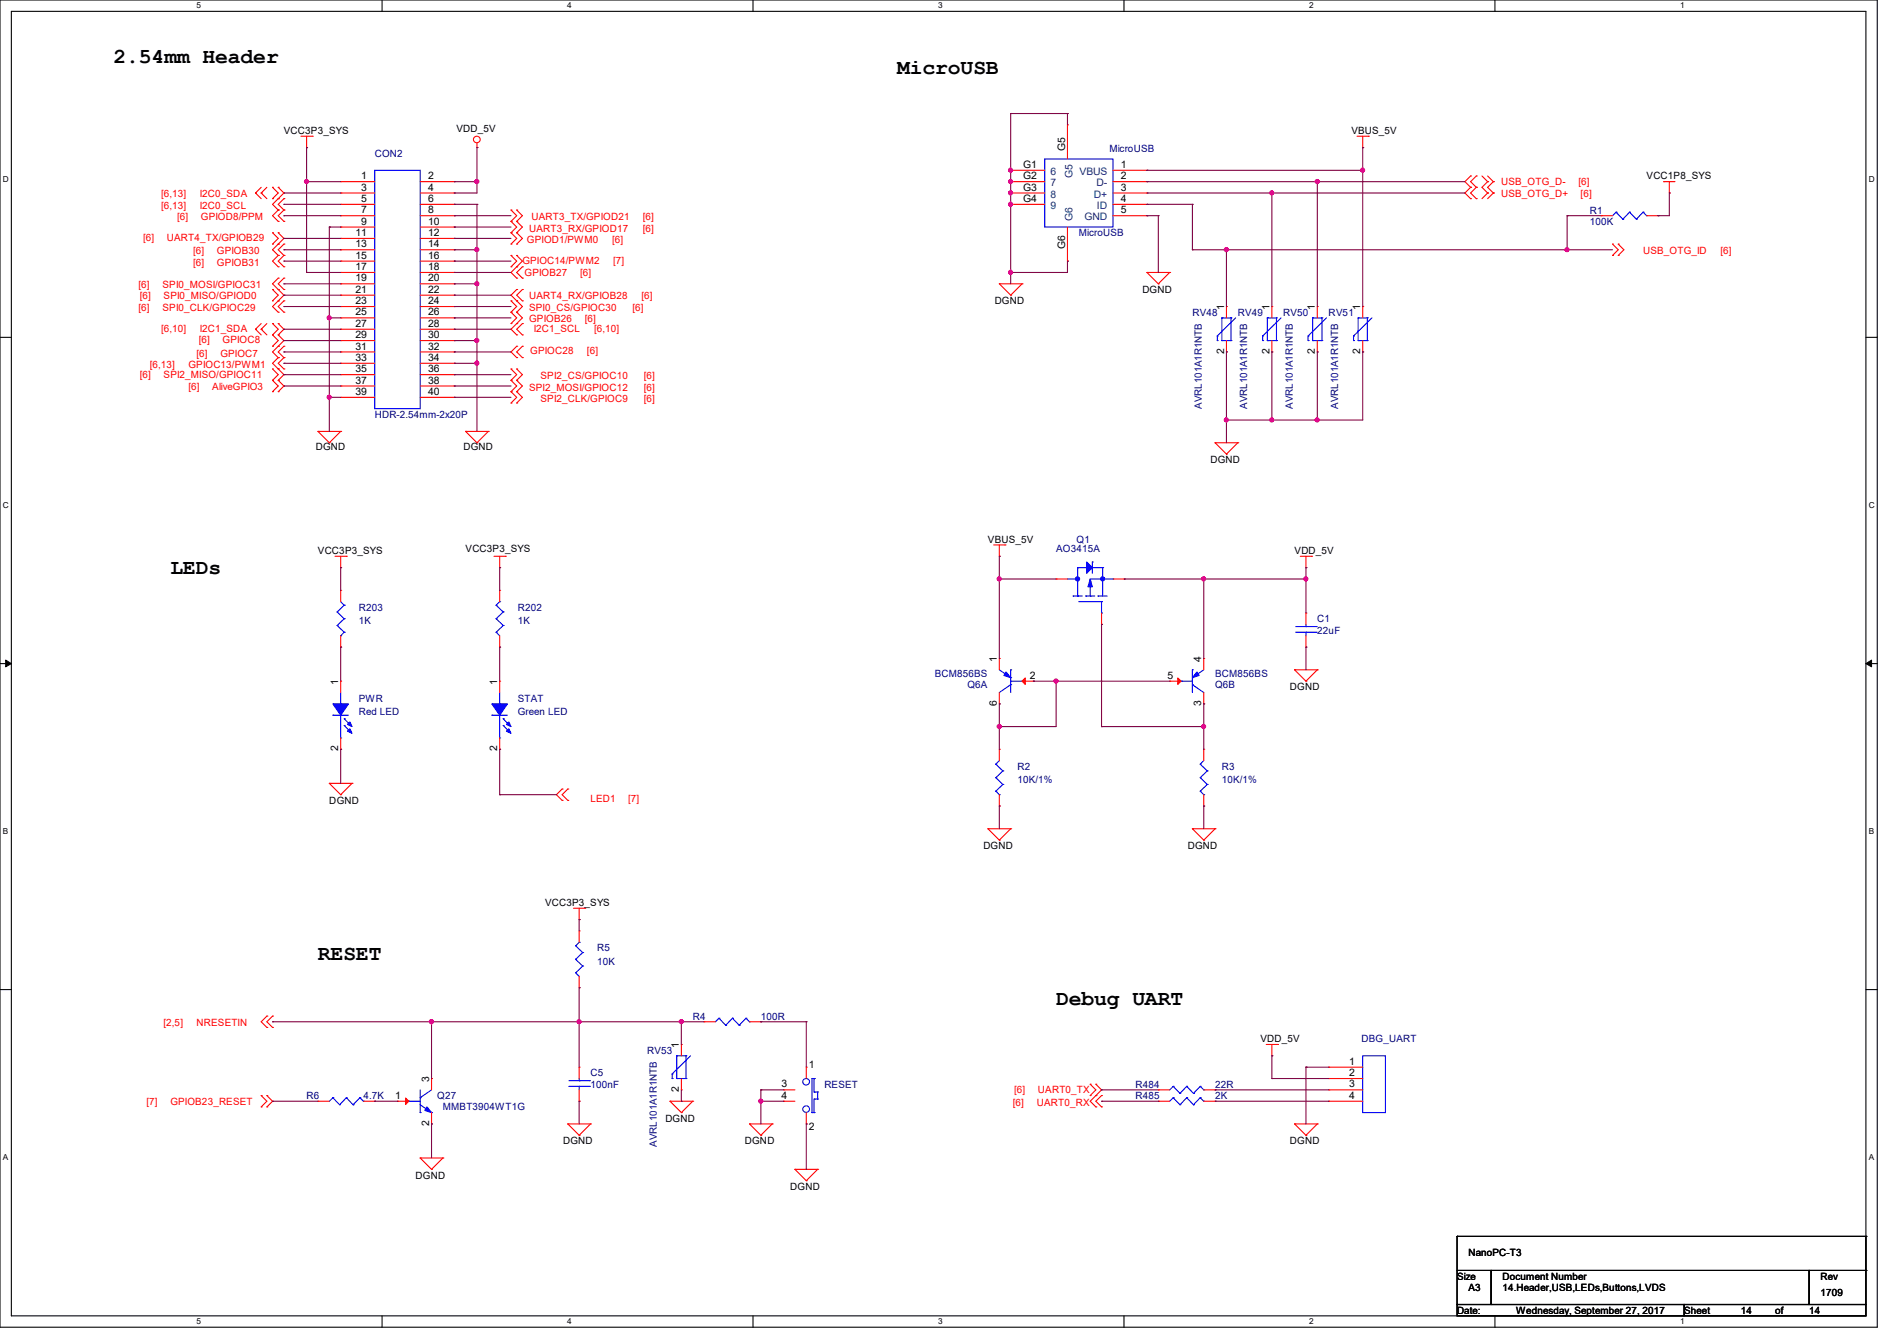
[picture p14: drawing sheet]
<svg xmlns="http://www.w3.org/2000/svg" width="297mm" height="210mm" viewBox="0 0 297 210" stroke-linecap="round" stroke-linejoin="round" font-family="sans-serif">
<defs><g id="words">
<g font-size="3.3">
<text x="17.8" y="9.9">2.54mm Header</text>
<text x="140.5" y="11.6">MicroUSB</text>
<text x="26.7" y="89.9">LEDs</text>
<text x="49.8" y="150.3">RESET</text>
<text x="165.4" y="157.4">Debug UART</text>
</g>
<g font-size="1.6">
<text x="44.4" y="21">VCC3P3_SYS</text>
<text x="71.5" y="20.7">VDD_5V</text>
<text x="166.8" y="23.7" transform="rotate(-90 166.8 23.7)">G5</text>
<text x="211.6" y="21">VBUS_5V</text>
<text x="56.6" y="28.1">1</text>
<text x="56.6" y="29.8">3</text>
<text x="67" y="28.1">2</text>
<text x="67" y="29.8">4</text>
<text x="160.2" y="26.3">G1</text>
<text x="160.2" y="28.1">G2</text>
<text x="160.2" y="29.8">G3</text>
<text x="175.5" y="26.3">1</text>
<text x="175.5" y="28.1">2</text>
<text x="175.5" y="29.8">3</text>
<text x="257.8" y="28.1">VCC1P8_SYS</text>
<text x="56.6" y="31.6">5</text>
<text x="56.6" y="33.4">7</text>
<text x="56.6" y="35.2">9</text>
<text x="67" y="31.6">6</text>
<text x="67" y="33.4">8</text>
<text x="67" y="35.2">10</text>
<text x="160.2" y="31.6">G4</text>
<text x="175.5" y="31.6">4</text>
<text x="175.5" y="33.4">5</text>
<text x="55.7" y="37">11</text>
<text x="55.7" y="38.7">13</text>
<text x="55.7" y="40.5">15</text>
<text x="67" y="37">12</text>
<text x="67" y="38.7">14</text>
<text x="67" y="40.5">16</text>
<text x="166.8" y="38.9" transform="rotate(-90 166.8 38.9)">G6</text>
<text x="55.7" y="42.3">17</text>
<text x="55.7" y="44.1">19</text>
<text x="55.7" y="45.8">21</text>
<text x="55.7" y="47.6">23</text>
<text x="67" y="42.3">18</text>
<text x="67" y="44.1">20</text>
<text x="67" y="45.8">22</text>
<text x="67" y="47.6">24</text>
<text x="155.7" y="47.7">DGND</text>
<text x="178.9" y="45.9">DGND</text>
<text x="55.7" y="49.4">25</text>
<text x="55.7" y="51.2">27</text>
<text x="55.7" y="53">29</text>
<text x="67" y="49.4">26</text>
<text x="67" y="51.2">28</text>
<text x="67" y="53">30</text>
<text x="191.6" y="48.6" transform="rotate(-90 191.6 48.6)">1</text>
<text x="198.8" y="48.6" transform="rotate(-90 198.8 48.6)">1</text>
<text x="205.9" y="48.6" transform="rotate(-90 205.9 48.6)">1</text>
<text x="213" y="48.6" transform="rotate(-90 213 48.6)">1</text>
<text x="55.7" y="54.7">31</text>
<text x="55.7" y="56.5">33</text>
<text x="55.7" y="58.3">35</text>
<text x="67" y="54.7">32</text>
<text x="67" y="56.5">34</text>
<text x="67" y="58.3">36</text>
<text x="191.6" y="55.5" transform="rotate(-90 191.6 55.5)">2</text>
<text x="198.8" y="55.5" transform="rotate(-90 198.8 55.5)">2</text>
<text x="205.9" y="55.5" transform="rotate(-90 205.9 55.5)">2</text>
<text x="213" y="55.5" transform="rotate(-90 213 55.5)">2</text>
<text x="55.7" y="60.1">37</text>
<text x="55.7" y="61.8">39</text>
<text x="67" y="60.1">38</text>
<text x="67" y="61.8">40</text>
<text x="49.4" y="70.4">DGND</text>
<text x="72.6" y="70.4">DGND</text>
<text x="189.5" y="72.6">DGND</text>
<text x="49.8" y="86.8">VCC3P3_SYS</text>
<text x="72.9" y="86.4">VCC3P3_SYS</text>
<text x="154.7" y="85">VBUS_5V</text>
<text x="202.7" y="86.8">VDD_5V</text>
<text x="53" y="107.2" transform="rotate(-90 53 107.2)">1</text>
<text x="77.9" y="107.2" transform="rotate(-90 77.9 107.2)">1</text>
<text x="156.1" y="103.7" transform="rotate(-90 156.1 103.7)">1</text>
<text x="161.2" y="106.3">2</text>
<text x="182.8" y="106.3">5</text>
<text x="188.1" y="103.7" transform="rotate(-90 188.1 103.7)">4</text>
<text x="156.1" y="110.6" transform="rotate(-90 156.1 110.6)">6</text>
<text x="188.1" y="110.6" transform="rotate(-90 188.1 110.6)">3</text>
<text x="202" y="108.1">DGND</text>
<text x="53" y="117.7" transform="rotate(-90 53 117.7)">2</text>
<text x="77.9" y="117.7" transform="rotate(-90 77.9 117.7)">2</text>
<text x="51.6" y="125.9">DGND</text>
<text x="154" y="133">DGND</text>
<text x="186" y="133">DGND</text>
<text x="85.3" y="141.9">VCC3P3_SYS</text>
<text x="106.3" y="164.1" transform="rotate(-90 106.3 164.1)">1</text>
<text x="126.6" y="167.3">1</text>
<text x="197.4" y="163.2">VDD_5V</text>
<text x="211.2" y="166.8">1</text>
<text x="61.9" y="172.1">1</text>
<text x="67.2" y="169.5" transform="rotate(-90 67.2 169.5)">3</text>
<text x="106.3" y="171" transform="rotate(-90 106.3 171)">2</text>
<text x="122.3" y="170.3">3</text>
<text x="122.3" y="172.1">4</text>
<text x="211.2" y="168.5">2</text>
<text x="211.2" y="170.3">3</text>
<text x="211.2" y="172.1">4</text>
<text x="67.2" y="176.4" transform="rotate(-90 67.2 176.4)">2</text>
<text x="88.2" y="179.2">DGND</text>
<text x="104.2" y="175.7">DGND</text>
<text x="116.6" y="179.2">DGND</text>
<text x="126.6" y="176.9">2</text>
<text x="202" y="179.2">DGND</text>
<text x="65.1" y="184.6">DGND</text>
<text x="123.7" y="186.3">DGND</text>
<text x="229.9" y="196.7">NanoPC-T3</text>
<text x="228.1" y="200.4">Size</text>
<text x="229.9" y="202.2">A3</text>
<text x="235.2" y="200.4">Document Number</text>
<text x="235.2" y="202.2">14.Header,USB,LEDs,Buttons,LVDS</text>
<text x="285" y="202.9">1709</text>
<text x="285" y="200.4">Rev</text>
<text x="228.1" y="205.7">Date:</text>
<text x="237.4" y="205.7">Wednesday, September 27, 2017</text>
<text x="263.7" y="205.7">Sheet</text>
<text x="272.6" y="205.7">14</text>
<text x="277.9" y="205.7">of</text>
<text x="283.2" y="205.7">14</text>
</g>
<g font-size="1.6" fill="#00007f">
<text x="173.7" y="23.8">MicroUSB</text>
<text x="58.7" y="24.6">CON2</text>
<text x="248.9" y="33.4">R1</text>
<text x="248.9" y="35.2">100K</text>
<text x="168.9" y="37">MicroUSB</text>
<text x="186.7" y="49.4">RV48</text>
<text x="193.8" y="49.4">RV49</text>
<text x="200.9" y="49.4">RV50</text>
<text x="208" y="49.4">RV51</text>
<text x="58.7" y="65.4">HDR-2.54mm-2x20P</text>
<text x="188.2" y="64" transform="rotate(-90 188.2 64)">AVRL101A1R1NTB</text>
<text x="195.3" y="64" transform="rotate(-90 195.3 64)">AVRL101A1R1NTB</text>
<text x="202.4" y="64" transform="rotate(-90 202.4 64)">AVRL101A1R1NTB</text>
<text x="209.5" y="64" transform="rotate(-90 209.5 64)">AVRL101A1R1NTB</text>
<text x="165.4" y="86.4">AO3415A</text>
<text x="168.6" y="85">Q1</text>
<text x="56.2" y="95.7">R203</text>
<text x="81.1" y="95.7">R202</text>
<text x="56.2" y="97.8">1K</text>
<text x="81.1" y="97.8">1K</text>
<text x="206.2" y="97.4">C1</text>
<text x="206.2" y="99.2">22uF</text>
<text x="146.3" y="106">BCM856BS</text>
<text x="151.5" y="107.8">Q6A</text>
<text x="190.2" y="107.8">Q6B</text>
<text x="190.2" y="106">BCM856BS</text>
<text x="56.2" y="109.9">PWR</text>
<text x="56.2" y="112">Red LED</text>
<text x="81.1" y="109.9">STAT</text>
<text x="81.1" y="112">Green LED</text>
<text x="159.3" y="120.6">R2</text>
<text x="159.3" y="122.7">10K/1%</text>
<text x="191.3" y="120.6">R3</text>
<text x="191.3" y="122.7">10K/1%</text>
<text x="93.5" y="149">R5</text>
<text x="93.5" y="151.1">10K</text>
<text x="108.5" y="159.7">R4</text>
<text x="119.1" y="159.7">100R</text>
<text x="101.3" y="165">RV53</text>
<text x="213.2" y="163.2">DBG_UART</text>
<text x="48" y="172.1">R6</text>
<text x="56.9" y="172.1">4.7K</text>
<text x="68.5" y="172.1">Q27</text>
<text x="69.3" y="173.9">MMBT3904WT1G</text>
<text x="92.5" y="168.6">C5</text>
<text x="92.5" y="170.3">100nF</text>
<text x="129.1" y="170.3">RESET</text>
<text x="177.8" y="172.1">R485</text>
<text x="177.8" y="170.3">R484</text>
<text x="190.2" y="172.1">2K</text>
<text x="190.2" y="170.3">22R</text>
<text x="102.8" y="179.6" transform="rotate(-90 102.8 179.6)">AVRL101A1R1NTB</text>
</g>
<g font-size="1.6" fill="#003f7f">
<text x="164.5" y="27.4">6</text>
<text x="164.5" y="29.2">7</text>
<text x="167.9" y="27.9" transform="rotate(-90 167.9 27.9)">G5</text>
<text x="169" y="27.4">VBUS</text>
<text x="171.7" y="29.2">D-</text>
<text x="164.5" y="30.9">8</text>
<text x="164.5" y="32.7">9</text>
<text x="167.9" y="34.7" transform="rotate(-90 167.9 34.7)">G6</text>
<text x="169.8" y="34.5">GND</text>
<text x="171.3" y="30.9">D+</text>
<text x="171.7" y="32.7">ID</text>
</g>
<g font-size="1.6" fill="#f00">
<text x="235" y="29">USB_OTG_D-</text>
<text x="247.1" y="29">[6]</text>
<text x="25.2" y="32.7">[6,13]</text>
<text x="25.2" y="30.8">[6,13]</text>
<text x="27.7" y="34.5">[6]</text>
<text x="31.3" y="32.7">I2C0_SCL</text>
<text x="31.3" y="30.8">I2C0_SDA</text>
<text x="31.5" y="34.5">GPIOD8/PPM</text>
<text x="83.2" y="34.5">UART3_TX/GPIOD21</text>
<text x="100.6" y="34.5">[6]</text>
<text x="235" y="30.8">USB_OTG_D+</text>
<text x="247.5" y="30.8">[6]</text>
<text x="22.4" y="37.7">[6]</text>
<text x="26.1" y="37.7">UART4_TX/GPIOB29</text>
<text x="30.2" y="39.8">[6]</text>
<text x="30.2" y="41.6">[6]</text>
<text x="34" y="39.8">GPIOB30</text>
<text x="34" y="41.6">GPIOB31</text>
<text x="81.8" y="41.3">GPIOC14/PWM2</text>
<text x="82.5" y="38.1">GPIOD1/PWM0</text>
<text x="82.8" y="36.3">UART3_RX/GPIOD17</text>
<text x="95.8" y="38.1">[6]</text>
<text x="96" y="41.3">[7]</text>
<text x="100.6" y="36.3">[6]</text>
<text x="257.3" y="39.8">USB_OTG_ID</text>
<text x="269.4" y="39.8">[6]</text>
<text x="21.7" y="45.2">[6]</text>
<text x="21.9" y="46.8">[6]</text>
<text x="25.4" y="45.2">SPI0_MOSI/GPIOC31</text>
<text x="25.6" y="46.8">SPI0_MISO/GPIOD0</text>
<text x="82.1" y="43.2">GPIOB27</text>
<text x="82.8" y="46.8">UART4_RX/GPIOB28</text>
<text x="90.8" y="43.2">[6]</text>
<text x="100.5" y="46.8">[6]</text>
<text x="21.7" y="48.7">[6]</text>
<text x="25.2" y="51.9">[6,10]</text>
<text x="25.4" y="48.7">SPI0_CLK/GPIOC29</text>
<text x="31.1" y="53.7">[6]</text>
<text x="31.3" y="51.9">I2C1_SDA</text>
<text x="34.8" y="53.7">GPIOC8</text>
<text x="82.8" y="50.5">GPIOB26</text>
<text x="82.8" y="48.7">SPI0_CS/GPIOC30</text>
<text x="83.6" y="51.9">I2C1_SCL</text>
<text x="91.6" y="50.5">[6]</text>
<text x="93" y="51.9">[6,10]</text>
<text x="99" y="48.7">[6]</text>
<text x="21.9" y="59.2">[6]</text>
<text x="23.5" y="57.6">[6,13]</text>
<text x="25.6" y="59.2">SPI2_MISO/GPIOC11</text>
<text x="29.5" y="57.6">GPIOC13/PWM1</text>
<text x="30.8" y="55.8">[6]</text>
<text x="34.5" y="55.8">GPIOC7</text>
<text x="83" y="55.5">GPIOC28</text>
<text x="84.6" y="59.4">SPI2_CS/GPIOC10</text>
<text x="91.9" y="55.5">[6]</text>
<text x="100.8" y="59.4">[6]</text>
<text x="29.5" y="61">[6]</text>
<text x="33.2" y="61">AliveGPIO3</text>
<text x="82.8" y="61.2">SPI2_MOSI/GPIOC12</text>
<text x="84.6" y="62.9">SPI2_CLK/GPIOC9</text>
<text x="100.8" y="62.9">[6]</text>
<text x="100.8" y="61.2">[6]</text>
<text x="92.5" y="125.6">LED1</text>
<text x="98.3" y="125.6">[7]</text>
<text x="25.6" y="160.7">[2,5]</text>
<text x="30.8" y="160.7">NRESETIN</text>
<text x="22.9" y="173">[7]</text>
<text x="26.7" y="173">GPIOB23_RESET</text>
<text x="158.6" y="173.2">[6]</text>
<text x="158.8" y="171.2">[6]</text>
<text x="162.3" y="173.2">UART0_RX</text>
<text x="162.5" y="171.2">UART0_TX</text>
</g>
<g font-size="1.3">
<text x="30.8" y="1.3">5</text>
<text x="88.8" y="1.3">4</text>
<text x="146.9" y="1.3">3</text>
<text x="205" y="1.3">2</text>
<text x="263.1" y="1.3">1</text>
<text x=".5" y="28.4">D</text>
<text x="292.6" y="28.4">D</text>
<text x=".5" y="79.5">C</text>
<text x="292.6" y="79.5">C</text>
<text x=".5" y="130.6">B</text>
<text x="292.6" y="130.6">B</text>
<text x=".5" y="181.7">A</text>
<text x="292.6" y="181.7">A</text>
<text x="30.8" y="207.4">5</text>
<text x="88.8" y="207.4">4</text>
<text x="146.9" y="207.4">3</text>
<text x="205" y="207.4">2</text>
<text x="263.1" y="207.4">1</text>
</g>
</g></defs>
<path d="M0 0h293.9v207.9h-293.9zM1.8 1.8h290.3v204.3h-290.3z" fill="none" stroke="#000" stroke-width=".17"/>
<g fill="#fff">
<path d="M30.8 .2h.7v1.4h-.7z"/>
<path d="M30.8 206.2h.7v1.4h-.7z"/>
</g>
<path d="M59.8 0v1.8M59.8 206.1v1.8" fill="none" stroke="#000" stroke-width=".17"/>
<g fill="#fff">
<path d="M88.8 .2h.7v1.4h-.7z"/>
<path d="M88.8 206.2h.7v1.4h-.7z"/>
</g>
<path d="M117.9 0v1.8M117.9 206.1v1.8" fill="none" stroke="#000" stroke-width=".17"/>
<g fill="#fff">
<path d="M146.9 .2h.7v1.4h-.7z"/>
<path d="M146.9 206.2h.7v1.4h-.7z"/>
</g>
<path d="M176 0v1.8M176 206.1v1.8" fill="none" stroke="#000" stroke-width=".17"/>
<g fill="#fff">
<path d="M205 .2h.7v1.4h-.7z"/>
<path d="M205 206.2h.7v1.4h-.7z"/>
</g>
<path d="M234.1 0v1.8M234.1 206.1v1.8" fill="none" stroke="#000" stroke-width=".17"/>
<g fill="#fff">
<path d="M263.1 .2h.6v1.4h-.6z"/>
<path d="M263.1 206.2h.6v1.4h-.6z"/>
<path d="M.5 27.3h.9v1.4h-.9z"/>
<path d="M292.6 27.3h.9v1.4h-.9z"/>
<path d="M.5 78.4h.9v1.4h-.9z"/>
<path d="M292.6 78.4h.9v1.4h-.9z"/>
</g>
<path d="M0 52.8h1.8M292.1 52.8h1.8" fill="none" stroke="#000" stroke-width=".17"/>
<g fill="#fff">
<path d="M.5 129.5h.8v1.4h-.8z"/>
<path d="M292.6 129.5h.8v1.4h-.8z"/>
</g>
<path d="M0 103.9h1.8M292.1 103.9h1.8" fill="none" stroke="#000" stroke-width=".17"/>
<path d="M.9 103.4l.9 .5-.9 .5zM292.1 103.9l.9-.5v1z" fill="#000" stroke="#000" stroke-width=".16"/>
<g fill="#fff">
<path d="M.5 180.5h.8v1.4h-.8z"/>
<path d="M292.6 180.5h.8v1.4h-.8z"/>
</g>
<g fill="none" stroke="#000" stroke-width=".17">
<path d="M0 155h1.8M292.1 155h1.8M228.1 199h5.4v5.3h-5.4zM228.1 193.6h.1M228.1 193.6v5.4M228.1 193.6h64M233.5 199h49.8v5.3h-49.8zM283.3 199h8.8v5.3h-8.8zM292.1 193.6h.1M292.1 199h.1M292.1 193.6v5.4M228.1 204.3h35.6v1.8h-35.6z"/>
<path d="M263.7 204.3h28.4v1.8h-28.4z"/>
</g>
<g fill="none" stroke="#f00" stroke-width=".17">
<path d="M167.1 19.6h.1M167.1 19.6v5.3M40 30.2h.1M40 30.2l.9 .9M40.9 30.2h.1M40.9 30.2l.9 .9M40.9 29.3l-.9 .9M41.8 29.3l-.9 .9M42.7 38.2h.1M42.7 36.4h.1M42.7 31.1h.1M42.7 29.3h.1"/>
<path d="M42.7 36.4l.9 .9-.9 .9M42.7 29.3l.9 .9-.9 .9M43.6 32.9h.1M43.6 34.7h.1M43.6 36.4h.1M43.6 38.2h.1M43.6 31.1h.1M43.6 29.3h.1M43.6 32.9l-.9 .9 .9 .9M43.6 36.4l.9 .9-1.8 1.8 .9 .9M43.6 29.3l.9 .9-1.8 1.8 .9 .9M44.5 32.9h.1"/>
<path d="M44.5 34.7h.1M44.5 38.2h.1M44.5 31.1h.1M44.5 32.9l-.9 .9 .9 .9M44.5 38.2l-.9 .9 .9 .9M44.5 31.1l-.9 .9 .9 .9M47.1 21.3h1.8M48 23.1h.1M48 21.3v1.8M48.9 21.3h.1M53.3 28.4h.1M53.3 30.2h.1"/>
<path d="M53.3 32h.1M53.3 33.8h.1M53.3 35.6h.1M53.3 37.3h.1M53.3 39.1h.1M53.3 28.4h5.4M53.3 30.2h5.4M53.3 32h5.4M53.3 33.8h5.4M53.3 35.6h5.4M53.3 37.3h5.4M53.3 39.1h5.4"/>
<path d="M65.8 28.4h5.3M65.8 30.2h5.3M65.8 32h5.3M65.8 33.8h5.3M65.8 35.6h5.3M65.8 37.3h5.3M65.8 39.1h5.3M71.1 28.4h.1M71.1 30.2h.1M71.1 32h.1M71.1 33.8h.1M71.1 35.6h.1"/>
<path d="M71.1 37.3h.1M71.1 39.1h.1M74.7 23.1h.1M74.7 22.4v.7M80 34.7h.1M80 36.4h.1M80 32.9h.1M80 38.2h.1M80 34.7l.9 .9-.9 .8M80 32.9l.9 .9-.9 .9M80 36.4l.9 .9-.9 .9M80.9 34.7h.1"/>
<path d="M80.9 36.4h.1M80.9 32.9h.1M80.9 38.2h.1M80.9 34.7l.9 .9-.9 .8M80.9 32.9l.9 .9-.9 .9M80.9 36.4l.9 .9-.9 .9M158.2 26.7h.1M158.2 28.4h.1M158.2 30.2h.1M158.2 32h.1M158.2 28.4h5.4M158.2 26.7h5.4"/>
<path d="M158.2 30.2h5.4M158.2 32h5.4M167.1 35.6v5.3M174.2 28.4h5.4M174.2 26.7h5.4M174.2 30.2h5.4M174.2 32h5.4M174.2 33.8h5.4M179.6 26.7h.1M179.6 28.4h.1M179.6 30.2h.1M179.6 32h.1"/>
<path d="M179.6 33.8h.1M212.5 21.3h1.7M213.4 23.1h.1M213.4 21.3v1.8M214.2 21.3h.1M230.3 27.6h.1M230.3 29.3h.1M230.3 31.1h.1M230.3 27.6l-.9 .8 .9 .9M230.3 29.3l-.9 .9 .9 .9M231.1 29.3h.1M231.1 27.6h.1"/>
<path d="M231.1 31.1h.1M231.1 27.6l-.8 .8 .8 .9M231.1 29.3l-.8 .9 .8 .9M232 27.6l.9 .8M232.9 28.4h.1M232.9 30.2h.1M232.9 30.2l-.9 .9M232.9 28.4l-.9 .9 .9 .9M232.9 27.6l.9 .8M233.8 28.4h.1M233.8 30.2h.1M233.8 28.4l-.9 .9 .9 .9"/>
<path d="M233.8 30.2l-.9 .9M250.7 33.8h.1M250.7 33.8h1.8M252.5 38.2h.1M252.5 38.2l.9 .9-.9 .9M253.4 38.2h.1M253.4 38.2l.9 .9-.9 .9M257.8 33.8h1.8M259.6 33.8h.1M260.5 28.4h.1M260.5 28.4h1.8M261.4 30.2h.1"/>
<path d="M261.4 28.4v1.8M40 51.6h.1M40 51.6l.9 .9M40.9 51.6h.1M40.9 50.7l-.9 .9M40.9 51.6l.9 .9M41.8 50.7l-.9 .9M42.7 52.5h.1M42.7 54.2h.1M42.7 59.6h.1M42.7 47.1h.1M42.7 45.3h.1"/>
<path d="M42.7 50.7h.1M42.7 57.8h.1M42.7 52.5l.9 .8-.9 .9M42.7 59.6l.9 .9-.9 .8M42.7 45.3l.9 .9-.9 .9M42.7 50.7l.9 .9-.9 .9M42.7 57.8l.9 .9-.9 .9M43.6 56h.1M43.6 57.8h.1M43.6 40h.1M43.6 41.8h.1M43.6 54.2h.1"/>
<path d="M43.6 52.5h.1M43.6 59.6h.1M43.6 47.1h.1M43.6 48.9h.1M43.6 43.6h.1M43.6 45.3h.1M43.6 50.7h.1M43.6 56l-.9 .9 .9 .9M43.6 40l-.9 .9 .9 .9M43.6 52.5l.9 .8-1.8 1.8 .9 .9M43.6 59.6l.9 .9-.9 .8M43.6 43.6l-.9 .8 1.8 1.8-1.8 1.8 .9 .9"/>
<path d="M43.6 50.7l.9 .9-.9 .9M43.6 57.8l.9 .9-.9 .9M44.5 56h.1M44.5 57.8h.1M44.5 40h.1M44.5 41.8h.1M44.5 54.2h.1M44.5 47.1h.1M44.5 48.9h.1M44.5 43.6h.1M44.5 45.3h.1M44.5 56l-.9 .9 .9 .9"/>
<path d="M44.5 40l-.9 .9 .9 .9M44.5 54.2l-.9 .9 .9 .9M44.5 47.1l-.9 .9 .9 .9M44.5 43.6l-.9 .8 .9 .9M53.3 40.9h.1M53.3 42.7h.1M53.3 44.4h.1M53.3 46.2h.1M53.3 48h.1M53.3 49.8h.1M53.3 51.6h.1M53.3 53.3h.1"/>
<path d="M53.3 55.1h.1M53.3 56.9h.1M53.3 58.7h.1M53.3 44.4h5.4M53.3 42.7h5.4M53.3 40.9h5.4M53.3 46.2h5.4M53.3 48h5.4M53.3 49.8h5.4M53.3 51.6h5.4M53.3 53.3h5.4M53.3 55.1h5.4"/>
<path d="M53.3 56.9h5.4M53.3 58.7h5.4M65.8 44.4h5.3M65.8 42.7h5.3M65.8 40.9h5.3M65.8 46.2h5.3M65.8 48h5.3M65.8 49.8h5.3M65.8 51.6h5.3M65.8 53.3h5.3M65.8 55.1h5.3M65.8 56.9h5.3"/>
<path d="M65.8 58.7h5.3M71.1 40.9h.1M71.1 42.7h.1M71.1 44.4h.1M71.1 46.2h.1M71.1 48h.1M71.1 49.8h.1M71.1 51.6h.1M71.1 53.3h.1M71.1 55.1h.1M71.1 56.9h.1M71.1 58.7h.1"/>
<path d="M80 48.9h.1M80 50.7h.1M80 41.8h.1M80 40h.1M80 47.1h.1M80 59.6h.1M80 57.8h.1M80 48.9l.9 .9-.9 .9M80 40l.9 .9-.9 .9M80 47.1l.9 .9-.9 .9M80 59.6l.9 .9-.9 .8M80 57.8l.9 .9-.9 .9"/>
<path d="M80.9 41.8h.1M80.9 43.6h.1M80.9 48.9h.1M80.9 50.7h.1M80.9 40h.1M80.9 56h.1M80.9 54.2h.1M80.9 45.3h.1M80.9 47.1h.1M80.9 52.5h.1M80.9 59.6h.1M80.9 57.8h.1"/>
<path d="M80.9 40l.9 .9-1.8 1.8 .9 .9M80.9 48.9l.9 .9-1.8 1.8 .9 .9M80.9 54.2l-.9 .9 .9 .9M80.9 45.3l-.9 .9 1.8 1.8-.9 .9M80.9 59.6l.9 .9-.9 .8M80.9 57.8l.9 .9-.9 .9M81.8 43.6h.1M81.8 41.8h.1M81.8 54.2h.1M81.8 56h.1M81.8 47.1h.1M81.8 45.3h.1"/>
<path d="M81.8 50.7h.1M81.8 52.5h.1M81.8 41.8l-.9 .9 .9 .9M81.8 54.2l-.9 .9 .9 .9M81.8 45.3l-.9 .9 .9 .9M81.8 50.7l-.9 .9 .9 .9M156.5 44.4h.1M156.5 44.4h3.5M156.5 44.4l1.7 1.8M158.2 46.2h.1M160 44.4h.1M160 44.4l-1.8 1.8"/>
<path d="M167.1 40.9h.1M179.6 42.7h.1M179.6 42.7h3.5M179.6 42.7l1.8 1.7M181.4 44.4h.1M183.1 42.7h.1M183.1 42.7l-1.7 1.7M192 48h.1M192 55.1h.1M192 48v1.8M192 53.3v1.8M199.1 48h.1"/>
<path d="M199.1 55.1h.1M199.1 48v1.8M199.1 53.3v1.8M206.2 48h.1M206.2 55.1h.1M206.2 48v1.8M206.2 53.3v1.8M213.4 48h.1M213.4 55.1h.1M213.4 48v1.8M213.4 53.3v1.8M252.5 40h.1"/>
<path d="M253.4 40h.1M42.7 61.3h.1M43.6 61.3h.1M49.8 67.6h.1M49.8 67.6h3.5M49.8 67.6l1.8 1.7M51.6 69.3h.1M53.3 67.6h.1M53.3 60.5h.1M53.3 62.2h.1M53.3 67.6l-1.7 1.7M53.3 60.5h5.4"/>
<path d="M53.3 62.2h5.4M65.8 60.5h5.3M65.8 62.2h5.3M71.1 60.5h.1M71.1 62.2h.1M72.9 67.6h.1M72.9 67.6h3.6M72.9 67.6l1.8 1.7M74.7 69.3h.1M76.5 67.6h.1M76.5 67.6l-1.8 1.7M80 61.3h.1"/>
<path d="M80 63.1h.1M80 61.3l.9 .9-.9 .9M80.9 61.3h.1M80.9 63.1h.1M80.9 61.3l.9 .9-.9 .9M190.2 69.3h.1M190.2 69.3h3.6M190.2 69.3l1.8 1.8M192 71.1h.1M193.8 69.3h.1M193.8 69.3l-1.8 1.8M52.5 87.1h1.7"/>
<path d="M53.3 88.9h.1M53.3 92.5h.1M53.3 87.1v1.8M53.3 92.5v1.7M53.3 99.6v1.7M54.2 87.1h.1M77.3 87.1h1.8M78.2 88.9h.1M78.2 92.5h.1M78.2 87.1v1.8M78.2 92.5v1.7M78.2 99.6v1.7"/>
<path d="M79.1 87.1h.1M155.6 85.3h1.8M156.5 87.1h.1M156.5 85.3v1.8M157.4 85.3h.1M165.4 90.7h.1M165.4 90.7h1.7M172.5 97.8h.1M172.5 96v1.8M174.2 90.7h1.8M176 90.7h.1M203.6 87.1h1.8"/>
<path d="M204.5 88.9h.1M204.5 96h.1M204.5 87.1v1.8M204.5 96v1.8M204.5 99.6v1.7M205.4 87.1h.1M53.3 106.7h.1M53.3 117.3h.1M53.3 101.3h.1M53.3 106.7v1.8M53.3 115.6v1.7M78.2 106.7h.1"/>
<path d="M78.2 117.3h.1M78.2 101.3h.1M78.2 106.7v1.8M78.2 115.6v1.7M156.5 117.3h.1M156.5 110.2h.1M156.5 103.1h.1M156.5 103.1v1.8M156.5 108.5v1.7M156.5 117.3v1.8M160 106.7h1.8M161.8 106.7h.1"/>
<path d="M183.1 106.7h.1M183.1 106.7h1.8M188.5 110.2h.1M188.5 103.1h.1M188.5 117.3h.1M188.5 103.1v1.8M188.5 108.5v1.7M188.5 117.3v1.8M202.7 104.9h.1M202.7 104.9h3.5M202.7 104.9l1.8 1.8M204.5 106.7h.1"/>
<path d="M204.5 101.3h.1M206.2 104.9h.1M206.2 104.9l-1.7 1.8M51.6 122.7h.1M51.6 122.7h3.5M51.6 122.7l1.7 1.8M53.3 124.5h.1M55.1 122.7h.1M55.1 122.7l-1.8 1.8M88 123.6h.1M88 125.3h.1M88 123.6l-.9 .9 .9 .8"/>
<path d="M88.9 125.3h.1M88.9 123.6h.1M88.9 123.6l-.9 .9 .9 .8M154.7 129.8h.1M154.7 129.8h3.5M154.7 129.8l1.8 1.8M156.5 131.6h.1M156.5 126.2h.1M156.5 124.5v1.7M158.2 129.8h.1M158.2 129.8l-1.7 1.8M186.7 129.8h.1"/>
<path d="M186.7 129.8h3.5M186.7 129.8l1.8 1.8M188.5 131.6h.1M188.5 126.2h.1M188.5 124.5v1.7M190.2 129.8h.1M190.2 129.8l-1.7 1.8M41.8 159.1h.1M41.8 159.1l-.9 .9 .9 .9M42.7 159.1h.1M42.7 159.1l-.9 .9 .9 .9M89.8 142.2h1.8"/>
<path d="M90.7 144h.1M90.7 154.7h.1M90.7 145.8h.1M90.7 142.2v1.8M90.7 145.8v1.8M90.7 152.9v1.8M91.6 142.2h.1M40.9 171.6h.1M40.9 173.4h.1M40.9 171.6l.9 .9-.9 .9M41.8 160.9h.1M41.8 173.4h.1"/>
<path d="M41.8 171.6h.1M41.8 171.6l.9 .9-.9 .9M42.7 160.9h.1M49.8 172.5h.1M49.8 172.5h1.8M56.9 172.5h1.8M58.7 172.5h.1M62.2 172.5h.1M62.2 172.5h1.8M67.6 176h.1M67.6 168.9h.1M67.6 168.9v1.8"/>
<path d="M67.6 174.2v1.8M88.9 176h.1M88.9 176h3.6M88.9 176l1.8 1.8M90.7 177.8h.1M90.7 167.1h.1M90.7 172.5h.1M90.7 167.1v1.8M90.7 170.7v1.8M92.5 176h.1M92.5 176l-1.8 1.8M104.9 172.5h.1"/>
<path d="M104.9 172.5h3.6M104.9 172.5l1.8 1.7M106.7 174.2h.1M106.7 163.6h.1M106.7 170.7h.1M106.7 163.6v1.8M106.7 168.9v1.8M108.5 172.5h.1M108.5 172.5l-1.8 1.7M110.2 160h.1M110.2 160h1.8M117.3 176h.1"/>
<path d="M117.3 176h3.6M117.3 176l1.8 1.8M117.3 160h1.8M119.1 177.8h.1M119.1 160h.1M120.9 176h.1M120.9 176l-1.8 1.8M122.7 170.7h.1M122.7 172.5h.1M122.7 172.5h1.8M122.7 170.7h1.8M126.2 167.1h.1"/>
<path d="M126.2 176h.1M126.2 167.1v1.8M126.2 174.2v1.8M170.7 171.6h.1M170.7 169.8h.1M170.7 169.8l.9 .9-.9 .9M171.6 169.8h.1M171.6 171.6h.1M171.6 173.4h.1M171.6 169.8l.9 .9-1.8 1.8 .9 .9M172.5 171.6h.1M172.5 173.4h.1"/>
<path d="M172.5 171.6l-.9 .9 .9 .9M181.4 172.5h.1M181.4 170.7h.1M181.4 172.5h1.7M181.4 170.7h1.7M188.5 172.5h1.7M188.5 170.7h1.7M190.2 172.5h.1M190.2 170.7h.1M198.2 163.6h1.8M199.1 165.4h.1M199.1 163.6v1.8"/>
<path d="M200 163.6h.1M202.7 176h.1M202.7 176h3.5M202.7 176l1.8 1.8M204.5 177.8h.1M206.2 176h.1M206.2 176l-1.7 1.8M208 167.1h.1M208 168.9h.1M208 170.7h.1M208 172.5h.1M208 172.5h5.4"/>
<path d="M208 170.7h5.4M208 167.1h5.4M208 168.9h5.4M65.8 181.4h.1M65.8 181.4h3.5M65.8 181.4l1.8 1.7M67.6 183.1h.1M69.3 181.4h.1M69.3 181.4l-1.7 1.7M124.5 183.1h.1M124.5 183.1h3.5M124.5 183.1l1.7 1.8"/>
<path d="M126.2 184.9h.1M128 183.1h.1M128 183.1l-1.8 1.8"/>
<circle cx="74.7" cy="21.8" r=".52"/>
</g>
<g fill="none" stroke="#00f" stroke-width=".17">
<path d="M58.7 26.7h7.1v37.3h-7.1zM163.6 24.9h10.6v10.7h-10.6zM253 33.2h.1M253 33.2l-.5 .6M253 33.2l1.1 1.1M254.1 34.3h.1M255.1 33.2h.1M255.1 33.2l-1 1.1M255.1 33.2l1.1 1.1M256.2 34.3h.1M257.3 33.2h.1M257.3 33.2l-1.1 1.1"/>
<path d="M257.3 33.2l.5 .6M257.8 33.8h.1M190.6 52.6h.1M190.6 53.3h.1M190.6 52.6v.7M191.3 53.3h.1M191.3 49.8h.1M191.3 49.8h1.4M191.3 53.3h1.4M191.3 49.8v3.5M192.7 49.8h.1M192.7 53.3h.1"/>
<path d="M192.7 49.8v3.5M193.5 49.8l-2.9 2.8M197.7 52.6h.1M197.7 53.3h.1M197.7 52.6v.7M198.4 53.3h.1M198.4 49.8h.1M198.4 49.8h1.5M198.4 53.3h1.5M198.4 49.8v3.5M199.9 49.8h.1M199.9 53.3h.1"/>
<path d="M199.9 49.8v3.5M200.6 49.8l-2.9 2.8M204.8 52.6h.1M204.8 53.3h.1M204.8 52.6v.7M205.5 53.3h.1M205.5 49.8h.1M205.5 49.8h1.5M205.5 53.3h1.5M205.5 49.8v3.5M207 49.8h.1M207 53.3h.1"/>
<path d="M207 49.8v3.5M207.7 49.8l-2.9 2.8M211.9 52.6h.1M211.9 53.3h.1M211.9 52.6v.7M212.6 53.3h.1M212.6 49.8h.1M212.6 49.8h1.5M212.6 53.3h1.5M212.6 49.8v3.5M214.1 49.8h.1M214.1 53.3h.1"/>
<path d="M214.1 49.8v3.5M214.8 49.8l-2.9 2.8M52.8 95.8h.1M52.8 98h.1M52.8 95.8l1.1 1.1M52.8 98l1.1 1M53.3 99.6h.1M53.3 94.2l.6 .6M53.9 94.8h.1M53.9 96.9h.1M53.9 99h.1M53.9 94.8l-1.1 1"/>
<path d="M53.9 96.9l-1.1 1.1M53.9 99l-.6 .6M77.7 99h.1M77.7 96.9h.1M77.7 94.8h.1M77.7 99l.5 .6M77.7 96.9l1.1 1.1M77.7 94.8l1.1 1M78.2 94.2h.1M78.2 94.2l-.5 .6M78.8 98h.1M78.8 95.8h.1"/>
<path d="M78.8 98l-1.1 1M78.8 95.8l-1.1 1.1M167.1 90.7h1.6M168 93.3h.1M168 93.3h1.5M168.7 93.3h.1M168.7 90.7h.1M168.9 94.2h3.6M170 93.3h.1M170 93.3h1.4M170.1 88.9h.1M170.1 88.9h-1.4v4.4"/>
<path d="M170.7 93.3h.1M170.7 90.7h3.5M170.7 91.6v1.7M171 88h.1M171 88.9h1.6M171 88v1.8M171.9 93.3h.1M171.9 93.3h1.5M172.5 94.2h.1M172.5 96h.1M172.5 94.2v1.8M172.6 88.9h.1"/>
<path d="M172.6 88.9v4.4M174.2 90.7h.1M202.9 99h3.2M202.9 98.1h3.2M204.5 98.1h.1M204.5 99h.1M204.5 97.8v.3M204.5 99v.6M206.1 99h.1M206.1 98.1h.1M52.1 112h.1M52.1 112h2.5"/>
<path d="M53.3 110.2h.1M53.3 115.6h.1M53.3 108.5v1.7M53.3 112v3.6M53.9 112.6h.1M53.9 113.6h.1M53.9 112.6l1 1M53.9 113.6l1 1.1M77 112h.1M77 112h2.5M78.2 110.2h.1M78.2 115.6h.1"/>
<path d="M78.2 108.5v1.7M78.2 112v3.6M78.8 112.6h.1M78.8 113.6h.1M78.8 112.6l1 1M78.8 113.6l1 1.1M155.9 119.7h.1M155.9 119.7l1.1 1M156.5 119.1l-.6 .6M156.5 104.9l1.7 1.2M158.2 104.9h.1M158.2 106.1h.1"/>
<path d="M158.2 107.2h.1M158.2 106.7h1.8M158.2 104.9v3.6M158.2 107.2l-1.7 1.3M160 106.7h.1M184.9 106.7h.1M184.9 106.7h1.8M186.7 104.9h.1M186.7 106.1h.1M186.7 107.2h.1M186.7 104.9v3.6M186.7 107.2l1.8 1.3"/>
<path d="M187.9 119.7h.1M187.9 119.7l1.1 1M188.5 104.9l-1.8 1.2M188.5 119.1l-.6 .6M155.9 121.8h.1M155.9 123.9h.1M155.9 121.8l1.1 1.1M155.9 123.9l.6 .6M156.5 124.5h.1M157 120.7h.1M157 122.9h.1M157 120.7l-1.1 1.1"/>
<path d="M157 122.9l-1.1 1M187.9 121.8h.1M187.9 123.9h.1M187.9 121.8l1.1 1.1M187.9 123.9l.6 .6M188.5 124.5h.1M189 120.7h.1M189 122.9h.1M189 120.7l-1.1 1.1M189 122.9l-1.1 1M90.1 152.4h.1M90.1 150.2h.1"/>
<path d="M90.1 148.1h.1M90.1 152.4l.6 .5M90.1 150.2l1.1 1.1M90.1 148.1l1.1 1.1M90.7 147.6h.1M90.7 147.6l-.6 .5M91.2 151.3h.1M91.2 149.2h.1M91.2 151.3l-1.1 1.1M91.2 149.2l-1.1 1M112.6 159.5h.1M112.6 159.5l-.6 .5"/>
<path d="M112.6 159.5l1 1.1M114.7 159.5h.1M114.7 159.5l-1.1 1.1M114.7 159.5l1 1.1M116.8 159.5h.1M116.8 159.5l-1.1 1.1M116.8 159.5l.5 .5M52.1 171.9h.1M52.1 171.9l-.5 .6M52.1 171.9l1.1 1.1M53.2 173h.1M54.2 171.9h.1"/>
<path d="M54.2 171.9l-1 1.1M54.2 171.9l1.1 1.1M55.3 173h.1M56.3 171.9h.1M56.3 171.9l-1 1.1M56.3 171.9l.6 .6M56.9 172.5h.1M64 172.5h.1M64 172.5h1.8M65.8 171.9h.1M65.8 174.2h.1M65.8 173l1.8 1.2"/>
<path d="M65.8 170.7v3.5M67.6 174.2h.1M67.6 170.7l-1.8 1.2M89.1 170.1h3.2M89.1 169.2h3.2M90.7 169.2h.1M90.7 170.1h.1M90.7 168.9v.3M90.7 170.1v.6M92.3 170.1h.1M92.3 169.2h.1M105.2 168.2h.1"/>
<path d="M105.2 168.9h.1M105.2 168.2v.7M106 168.9h.1M106 165.4h.1M106 165.4h1.4M106 168.9h1.4M106 165.4v3.5M107.4 165.4h.1M107.4 168.9h.1M107.4 165.4v3.5M108.1 165.4l-2.9 2.8M113.6 160.6h.1"/>
<path d="M115.7 160.6h.1M117.3 160h.1M127.1 174.2h.1M127.1 174.2h.4M127.5 174.2h.1M127.5 172.1h.1M127.5 171h.1M127.5 168.9h.1M127.5 168.9h-.4v5.3M127.5 168.9v2.1M127.5 172.1v2.1M127.5 172.1h.5"/>
<path d="M127.5 171h.5M128 172.1h.1M128 171h.1M128 171v1.1M183.7 171.9h.1M183.7 170.1h.1M183.7 171.9l-.6 .6M183.7 171.9l1 1.1M183.7 170.1l-.6 .6M183.7 170.1l1 1.1M184.7 173h.1M184.7 171.2h.1"/>
<path d="M185.8 171.9h.1M185.8 170.1h.1M185.8 171.9l-1.1 1.1M185.8 171.9l1.1 1.1M185.8 170.1l-1.1 1.1M185.8 170.1l1.1 1.1M186.9 173h.1M186.9 171.2h.1M187.9 171.9h.1M187.9 170.1h.1M187.9 171.9l-1 1.1M187.9 171.9l.6 .6"/>
<path d="M187.9 170.1l-1 1.1M187.9 170.1l.6 .6M188.5 172.5h.1M188.5 170.7h.1M213.4 165.4h3.5v8.8h-3.5z"/>
<circle cx="126.2" cy="173.7" r=".52"/>
<circle cx="126.2" cy="169.4" r=".52"/>
</g>
<g fill="#00f" stroke="#00f" stroke-width=".17">
<path d="M66.8 173.4l.8 .8-1.1-.3z"/>
<path d="M187.4 105.2l.3 .6-1 .3z"/>
<path d="M170.1 88l.9 .9-.9 .9z"/>
<path d="M170.7 90.7l.3 1.2h-.7z"/>
<path d="M157.5 105.2l.7 .9-1-.3z"/>
<path d="M77 110.2h2.5l-1.3 1.8z" fill-rule="evenodd"/>
<path d="M79.7 114.1l.3 .8-.7-.4z" fill-rule="evenodd"/>
<path d="M79.7 113.1l.3 .7-.7-.3z" fill-rule="evenodd"/>
<path d="M52.1 110.2h2.5l-1.3 1.8z" fill-rule="evenodd"/>
<path d="M54.8 114.1l.3 .8-.7-.4z" fill-rule="evenodd"/>
<path d="M54.8 113.1l.3 .7-.7-.3z" fill-rule="evenodd"/>
<circle cx="168.7" cy="90.7" r=".33"/>
<circle cx="172.6" cy="90.7" r=".33"/>
</g>
<g fill="#f00" stroke="#f00" stroke-width=".17">
<path d="M63.5 172l.5 .5-.5 .5z"/>
<path d="M184.4 106.2l.5 .5-.5 .5z"/>
<path d="M160.5 106.2v1l-.5-.5z"/>
</g>
<g fill="none" stroke="#7f003f" stroke-width=".17">
<path d="M158.2 17.8h.1M158.2 17.8h8.9M158.2 17.8v26.6M167.1 17.8h.1M167.1 17.8v1.8M44.5 39.1h.1M44.5 33.8h.1M44.5 37.3h.1M44.5 30.2h.1M44.5 32h.1M44.5 33.8h8.8M44.5 32h8.8"/>
<path d="M44.5 39.1h8.8M44.5 37.3h8.8M44.5 30.2h8.8M48 28.4h.1M48 23.1h.1M48 28.4h5.3M48 23.1v19.6M51.6 35.6h.1M51.6 35.6h1.7M51.6 35.6v32M71.1 37.3h.1M71.1 28.4h.1"/>
<path d="M71.1 30.2h.1M71.1 33.8h.1M71.1 35.6h.1M71.1 39.1h.1M71.1 32h.1M71.1 33.8h8.9M71.1 32h3.6M71.1 39.1h3.6M71.1 37.3h8.9M71.1 28.4h3.6M71.1 35.6h8.9M74.7 28.4h.1"/>
<path d="M74.7 23.1h.1M74.7 39.1h.1M74.7 32h.1M74.7 23.1v7.1h-3.6M74.7 32v35.6M158.2 32h.1M158.2 30.2h.1M158.2 28.4h.1M158.2 26.7h.1M179.6 33.8h.1M179.6 32h.1M179.6 30.2h.1"/>
<path d="M179.6 28.4h.1M179.6 26.7h.1M179.6 33.8h1.8M179.6 32h7.1M179.6 28.4h49.8M179.6 30.2h49.8M179.6 26.7h33.8M181.4 33.8h.1M181.4 33.8v8.9M186.7 32h.1M186.7 39.1h.1M186.7 32v7.1"/>
<path d="M186.7 39.1h65.8M192 39.1h.1M192 39.1v8.9M199.1 30.2h.1M199.1 30.2v17.8M206.2 28.4h.1M206.2 28.4v19.6M213.4 26.7h.1M213.4 23.1h.1M213.4 23.1v24.9M245.4 33.8h.1M245.4 39.1h.1"/>
<path d="M245.4 33.8h5.3M245.4 33.8v5.3M259.6 33.8h.1M261.4 30.2h.1M261.4 30.2v3.6h-1.8M44.5 58.7h.1M44.5 56.9h.1M44.5 40.9h.1M44.5 53.3h.1M44.5 55.1h.1M44.5 48h.1M44.5 44.4h.1"/>
<path d="M44.5 46.2h.1M44.5 51.6h.1M44.5 58.7h8.8M44.5 56.9h8.8M44.5 40.9h8.8M44.5 53.3h8.8M44.5 55.1h8.8M44.5 46.2h8.8M44.5 48h8.8M44.5 44.4h8.8M44.5 51.6h8.8M48 42.7h.1"/>
<path d="M48 42.7h5.3M51.6 49.8h.1M51.6 49.8h1.7M71.1 58.7h.1M71.1 55.1h.1M71.1 40.9h.1M71.1 42.7h.1M71.1 49.8h.1M71.1 46.2h.1M71.1 48h.1M71.1 44.4h.1M71.1 56.9h.1"/>
<path d="M71.1 53.3h.1M71.1 51.6h.1M71.1 42.7h8.9M71.1 58.7h8.9M71.1 56.9h3.6M71.1 40.9h8.9M71.1 53.3h3.6M71.1 55.1h8.9M71.1 49.8h8.9M71.1 46.2h8.9M71.1 48h8.9M71.1 44.4h3.6"/>
<path d="M71.1 51.6h8.9M74.7 56.9h.1M74.7 44.4h.1M74.7 53.3h.1M158.2 42.7h.1M167.1 40.9h.1M167.1 40.9v1.8h-8.9M192 55.1h.1M192 55.1v14.2M199.1 55.1h.1M199.1 55.1v10.7M206.2 55.1h.1"/>
<path d="M206.2 55.1v10.7M213.4 55.1h.1M213.4 55.1v10.7h-21.4M44.5 60.5h.1M44.5 60.5h8.8M51.6 62.2h.1M51.6 62.2h1.7M71.1 60.5h.1M71.1 62.2h.1M71.1 60.5h8.9M71.1 62.2h8.9M192 65.8h.1"/>
<path d="M199.1 65.8h.1M206.2 65.8h.1M53.3 88.9h.1M53.3 88.9v3.6M78.2 88.9h.1M78.2 88.9v3.6M156.5 90.7h.1M156.5 87.1h.1M156.5 90.7h8.9M156.5 87.1v16M172.5 97.8h.1M172.5 97.8v16"/>
<path d="M176 90.7h.1M176 90.7h28.5M188.5 90.7h.1M188.5 90.7v12.4M204.5 88.9h.1M204.5 90.7h.1M204.5 88.9v7.1M53.3 101.3h.1M53.3 117.3h.1M53.3 101.3v5.4M53.3 117.3v5.4M78.2 101.3h.1"/>
<path d="M78.2 117.3h.1M78.2 101.3v5.4M78.2 117.3v7.2M156.5 113.8h.1M156.5 110.2h.1M156.5 110.2v7.1M161.8 106.7h.1M161.8 106.7h21.3M165.4 106.7h.1M165.4 106.7v7.1h-8.9M172.5 113.8h.1M172.5 113.8h16"/>
<path d="M188.5 113.8h.1M188.5 110.2h.1M188.5 110.2v7.1M204.5 101.3h.1M204.5 101.3v3.6M78.2 124.5h.1M78.2 124.5h8.9M156.5 126.2h.1M156.5 126.2v3.6M188.5 126.2h.1M188.5 126.2v3.6M90.7 154.7h.1"/>
<path d="M90.7 144h.1M90.7 144v1.8M90.7 154.7v12.4M42.7 172.5h.1M42.7 160h.1M42.7 160h67.5M42.7 172.5h7.1M58.7 172.5h.1M58.7 172.5h3.5M67.6 160h.1M67.6 176h.1M67.6 160v8.9"/>
<path d="M67.6 176v5.4M90.7 160h.1M90.7 172.5h.1M90.7 172.5v3.5M106.7 160h.1M106.7 172.5h.1M106.7 160v3.6M106.7 170.7v1.8M119.1 160h.1M119.1 172.5h.1M119.1 170.7h.1M119.1 160h7.1"/>
<path d="M119.1 170.7h3.6M119.1 172.5h3.6M119.1 170.7v5.3M126.2 160h.1M126.2 176h.1M126.2 160v7.1M126.2 176v7.1M172.5 170.7h.1M172.5 172.5h.1M172.5 170.7h8.9M172.5 172.5h8.9M190.2 170.7h.1"/>
<path d="M190.2 172.5h.1M190.2 170.7h17.8M190.2 172.5h17.8M199.1 168.9h.1M199.1 165.4h.1M199.1 168.9h8.9M199.1 165.4v3.5M204.5 167.1h.1M204.5 167.1h3.5M204.5 167.1v8.9"/>
</g>
<g fill="#f0f" stroke="#f0f" stroke-width=".17">
<circle cx="158.2" cy="32" r=".32"/>
<circle cx="158.2" cy="42.7" r=".32"/>
<circle cx="158.2" cy="30.2" r=".32"/>
<circle cx="158.2" cy="28.4" r=".32"/>
<circle cx="158.2" cy="26.6" r=".32"/>
<circle cx="245.3" cy="39.1" r=".32"/>
<circle cx="192" cy="39.1" r=".32"/>
<circle cx="90.7" cy="160" r=".32"/>
<circle cx="204.4" cy="90.7" r=".32"/>
<circle cx="165.3" cy="106.7" r=".32"/>
<circle cx="156.4" cy="113.8" r=".32"/>
<circle cx="156.4" cy="90.7" r=".32"/>
<circle cx="188.4" cy="90.7" r=".32"/>
<circle cx="188.4" cy="113.8" r=".32"/>
<circle cx="48" cy="28.4" r=".32"/>
<circle cx="51.5" cy="62.2" r=".32"/>
<circle cx="51.5" cy="49.8" r=".32"/>
<circle cx="74.7" cy="28.4" r=".32"/>
<circle cx="74.7" cy="44.4" r=".32"/>
<circle cx="74.7" cy="39.1" r=".32"/>
<circle cx="74.7" cy="56.9" r=".32"/>
<circle cx="74.7" cy="53.3" r=".32"/>
<circle cx="206.2" cy="28.4" r=".32"/>
<circle cx="199.1" cy="30.2" r=".32"/>
<circle cx="106.7" cy="160" r=".32"/>
<circle cx="67.5" cy="160" r=".32"/>
<circle cx="213.3" cy="26.6" r=".32"/>
<circle cx="192" cy="65.8" r=".32"/>
<circle cx="206.2" cy="65.8" r=".32"/>
<circle cx="199.1" cy="65.8" r=".32"/>
<circle cx="119.1" cy="172.4" r=".32"/>
</g>
<use href="#words"/>
</svg>
